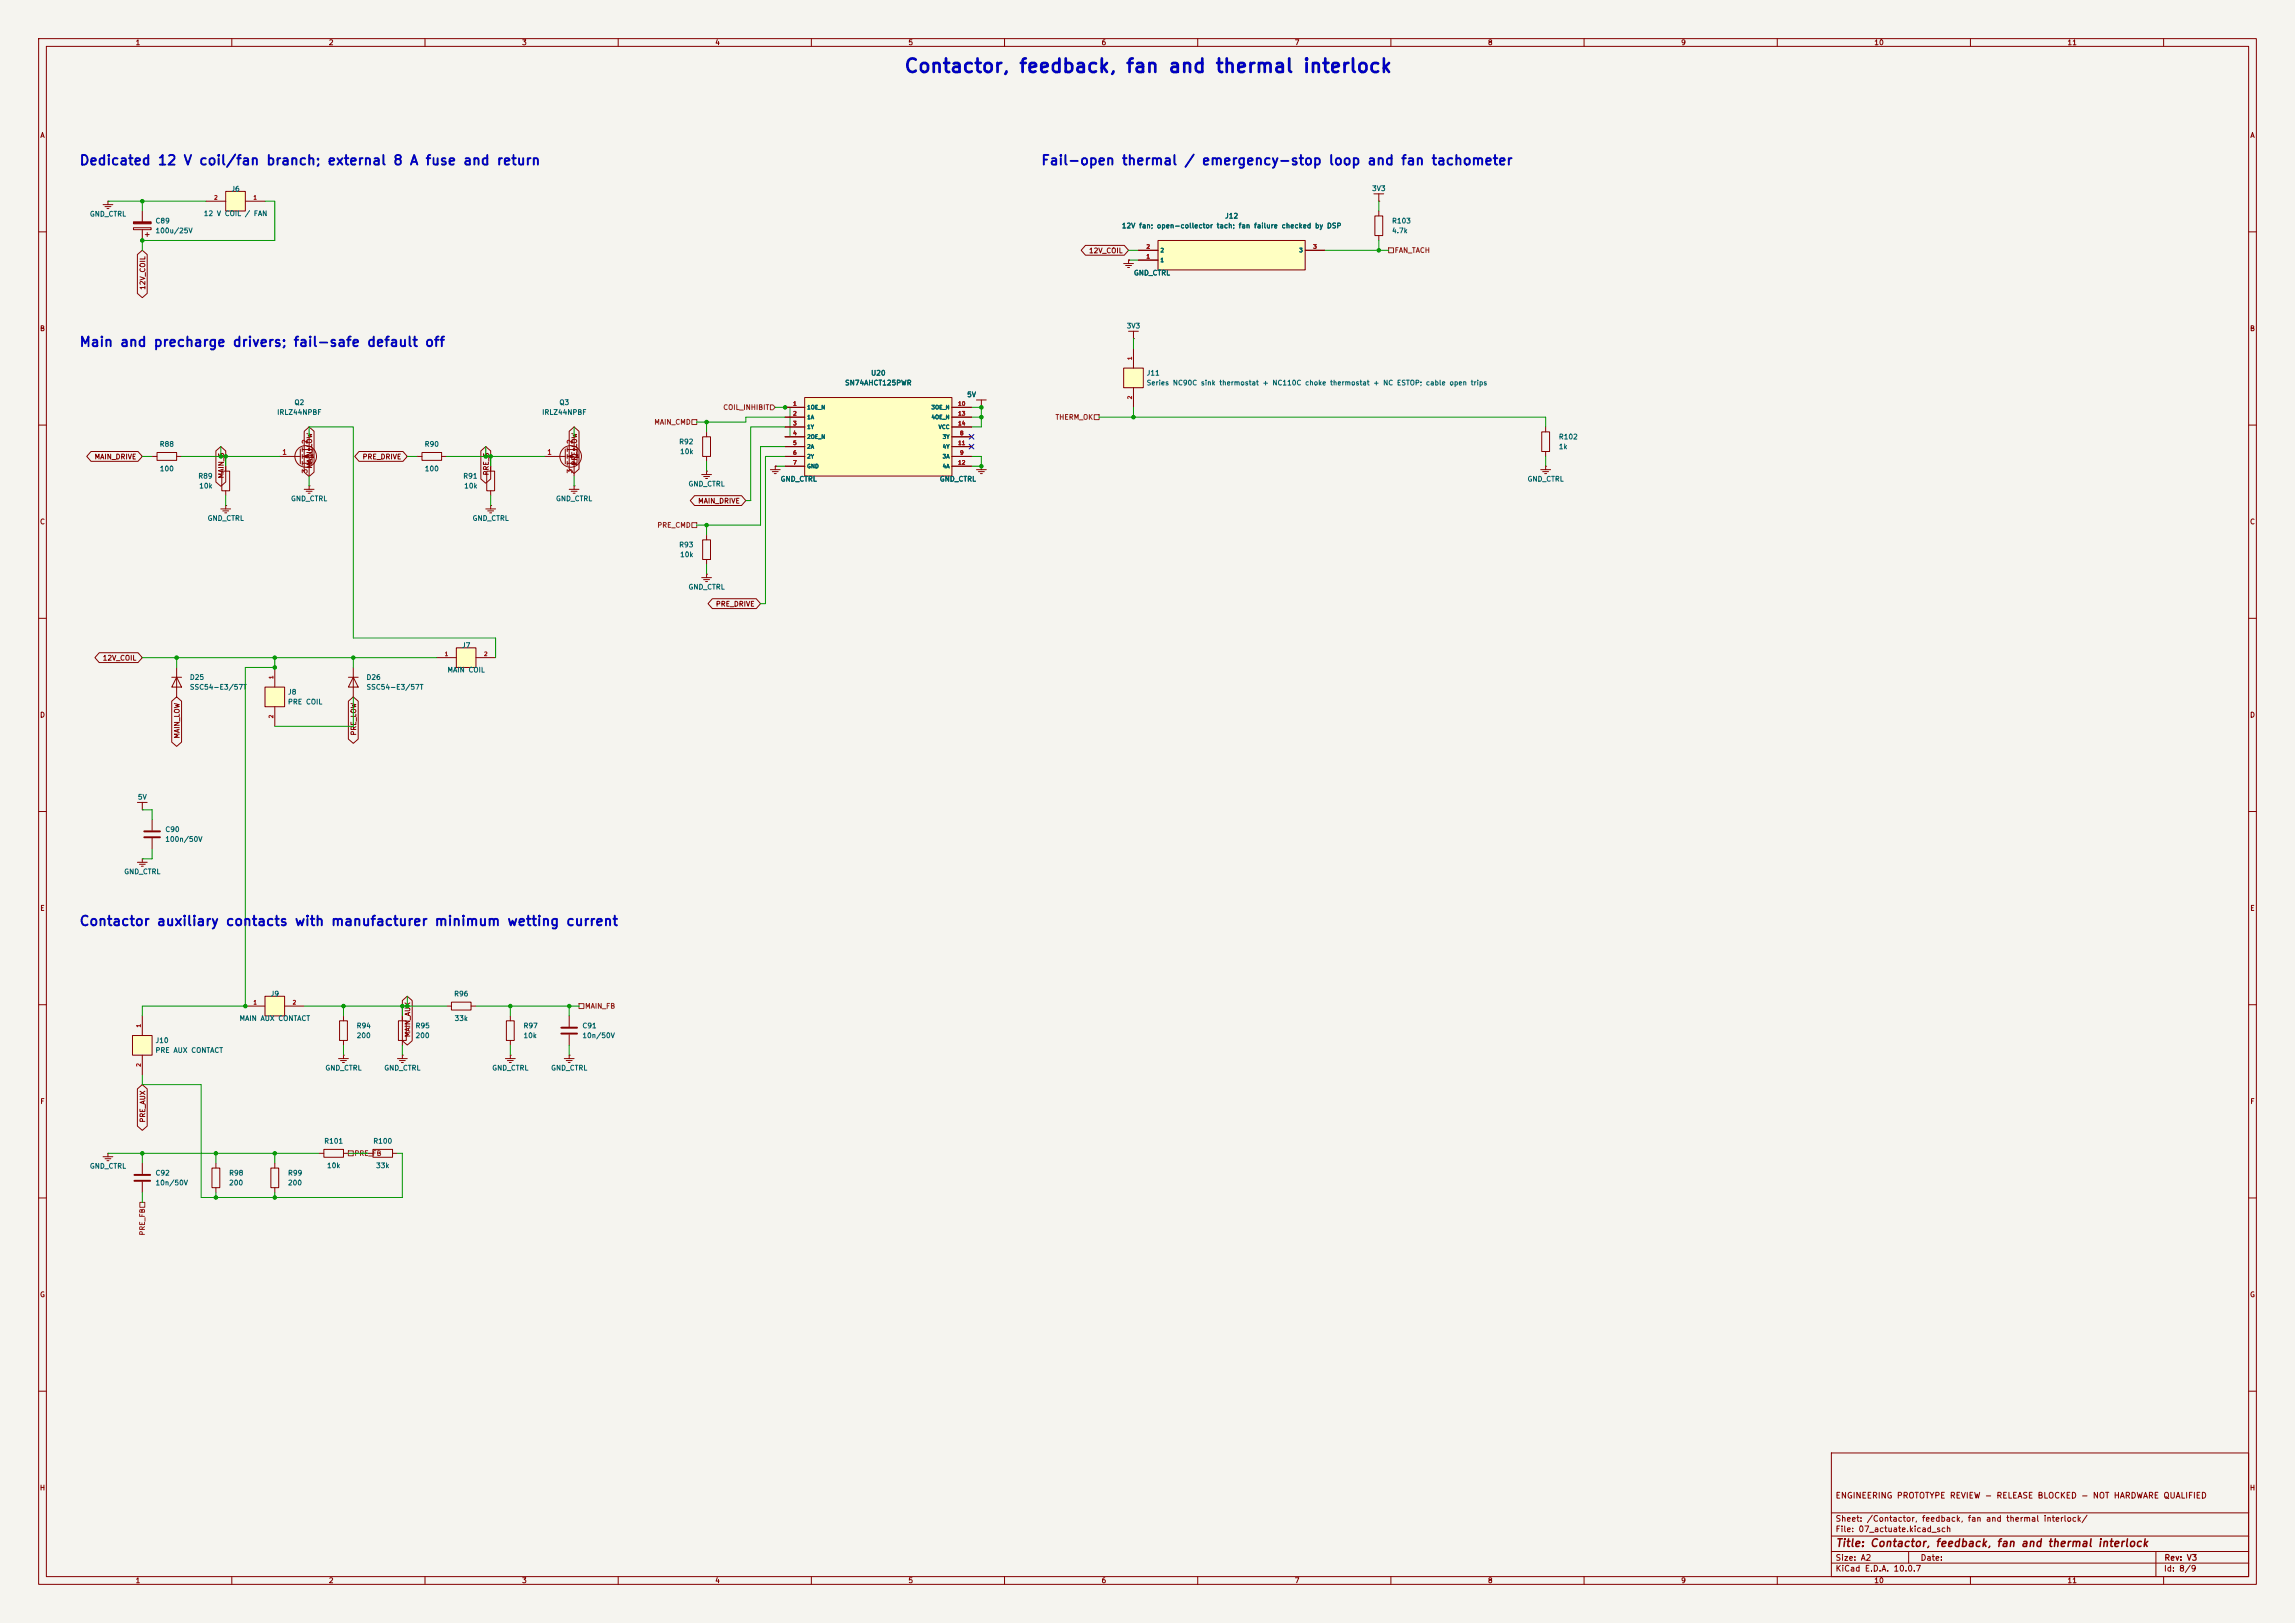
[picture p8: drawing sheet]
<svg xmlns="http://www.w3.org/2000/svg" width="594mm" height="420mm" viewBox="0 0 594 420" stroke-linecap="round" stroke-linejoin="round" font-family="sans-serif">
<defs><g id="words">
<text font-size="3.5" fill="#0000c2" x="233.8" y="19.7">Contactor, feedback, fan and thermal interlock</text>
<g font-size="2.5" fill="#0000c2">
<text x="20.4" y="43.4">Dedicated 12 V coil/fan branch; external 8 A fuse and return</text>
<text x="269.3" y="43.4">Fail-open thermal / emergency-stop loop and fan tachometer</text>
<text x="20.4" y="90.3">Main and precharge drivers; fail-safe default off</text>
<text x="20.4" y="240.2">Contactor auxiliary contacts with manufacturer minimum wetting current</text>
</g>
<text font-size="2" fill="#840000" x="475" y="400.8">Title: Contactor, feedback, fan and thermal interlock</text>
<g font-size="1.5" fill="#840000">
<text x="475" y="388.1">ENGINEERING PROTOTYPE REVIEW - RELEASE BLOCKED - NOT HARDWARE QUALIFIED</text>
<text x="475" y="394.1">Sheet: /Contactor, feedback, fan and thermal interlock/</text>
<text x="475" y="396.8">File: 07_actuate.kicad_sch</text>
<text x="475" y="407">KiCad E.D.A. 10.0.7</text>
<text x="475" y="404.2">Size: A2</text>
<text x="497" y="404.2">Date:</text>
<text x="560" y="407">Id: 8/9</text>
<text x="560.1" y="404.2">Rev: V3</text>
</g>
<g font-size="1.3" fill="#840000">
<text x="35" y="12">1</text>
<text x="85" y="12">2</text>
<text x="135" y="12">3</text>
<text x="185" y="12">4</text>
<text x="235" y="12">5</text>
<text x="285" y="12">6</text>
<text x="335" y="12">7</text>
<text x="385" y="12">8</text>
<text x="435" y="12">9</text>
<text x="485" y="12">10</text>
<text x="535" y="12">11</text>
<text x="10.3" y="36">A</text>
<text x="582.3" y="36">A</text>
<text x="281.7" y="65.8">12V_COIL</text>
<text x="37.9" y="75.1" transform="rotate(-90 37.9 75.1)">12V_COIL</text>
<text x="10.2" y="86">B</text>
<text x="582.2" y="86">B</text>
<text x="24.3" y="119.2">MAIN_DRIVE</text>
<text x="93.7" y="119.2">PRE_DRIVE</text>
<text x="58.2" y="123.9" transform="rotate(-90 58.2 123.9)">MAIN_G</text>
<text x="81.1" y="121.4" transform="rotate(-90 81.1 121.4)">MAIN_LOW</text>
<text x="126.8" y="123.2" transform="rotate(-90 126.8 123.2)">PRE_G</text>
<text x="149.6" y="120.6" transform="rotate(-90 149.6 120.6)">PRE_LOW</text>
<text x="180.6" y="130.6">MAIN_DRIVE</text>
<text x="10.2" y="136">C</text>
<text x="582.2" y="136">C</text>
<text x="185.2" y="157.3">PRE_DRIVE</text>
<text x="26.5" y="171.2">12V_COIL</text>
<text x="10.2" y="186">D</text>
<text x="582.2" y="186">D</text>
<text x="46.8" y="191.2" transform="rotate(-90 46.8 191.2)">MAIN_LOW</text>
<text x="92.5" y="190.5" transform="rotate(-90 92.5 190.5)">PRE_LOW</text>
<text x="10.3" y="236">E</text>
<text x="582.3" y="236">E</text>
<text x="106.5" y="268.5" transform="rotate(-90 106.5 268.5)">MAIN_AUX</text>
<text x="10.3" y="286">F</text>
<text x="582.3" y="286">F</text>
<text x="37.9" y="290.6" transform="rotate(-90 37.9 290.6)">PRE_AUX</text>
<text x="10.2" y="336">G</text>
<text x="582.2" y="336">G</text>
<text x="10.2" y="386">H</text>
<text x="582.2" y="386">H</text>
<text x="35" y="410">1</text>
<text x="85" y="410">2</text>
<text x="135" y="410">3</text>
<text x="185" y="410">4</text>
<text x="235" y="410">5</text>
<text x="285" y="410">6</text>
<text x="335" y="410">7</text>
<text x="385" y="410">8</text>
<text x="435" y="410">9</text>
<text x="485" y="410">10</text>
<text x="535" y="410">11</text>
</g>
<g font-size="1.3" fill="#006464">
<text x="59.7" y="49.9">J6</text>
<text x="355" y="49.7">3V3</text>
<text x="23.1" y="56.3">GND_CTRL</text>
<text x="40.1" y="58.1">C89</text>
<text x="52.6" y="56.2">12 V COIL / FAN</text>
<text x="290.2" y="59.4">12V fan; open-collector tach; fan failure checked by DSP</text>
<text x="316.9" y="56.8">J12</text>
<text x="360.2" y="58.1">R103</text>
<text x="40.1" y="60.7">100u/25V</text>
<text x="360.2" y="60.7">4.7k</text>
<text x="293.4" y="71.6">GND_CTRL</text>
<text x="291.5" y="85.3">3V3</text>
<text x="218.6" y="100">SN74AHCT125PWR</text>
<text x="225.3" y="97.5">U20</text>
<text x="296.7" y="97.5">J11</text>
<text x="296.7" y="100">Series NC90C sink thermostat + NC110C choke thermostat + NC ESTOP; cable open trips</text>
<text x="71.6" y="107.6">IRLZ44NPBF</text>
<text x="76.1" y="105.1">Q2</text>
<text x="140.2" y="107.6">IRLZ44NPBF</text>
<text x="144.7" y="105.1">Q3</text>
<text x="250.2" y="103.1">5V</text>
<text x="403.3" y="114">R102</text>
<text x="41.2" y="115.9">R88</text>
<text x="109.8" y="115.9">R90</text>
<text x="175.7" y="115.3">R92</text>
<text x="175.9" y="117.8">10k</text>
<text x="403.3" y="116.5">1k</text>
<text x="41.2" y="122.2">100</text>
<text x="51.2" y="124.2">R89</text>
<text x="109.8" y="122.2">100</text>
<text x="119.8" y="124.2">R91</text>
<text x="201.9" y="124.9">GND_CTRL</text>
<text x="243.1" y="124.9">GND_CTRL</text>
<text x="395.2" y="124.9">GND_CTRL</text>
<text x="51.4" y="126.7">10k</text>
<text x="75.2" y="130">GND_CTRL</text>
<text x="120" y="126.7">10k</text>
<text x="143.8" y="130">GND_CTRL</text>
<text x="178.1" y="126.2">GND_CTRL</text>
<text x="53.6" y="135.1">GND_CTRL</text>
<text x="122.2" y="135.1">GND_CTRL</text>
<text x="175.7" y="141.9">R93</text>
<text x="175.9" y="144.5">10k</text>
<text x="178.1" y="152.9">GND_CTRL</text>
<text x="119.4" y="168">J7</text>
<text x="49" y="176.2">D25</text>
<text x="49" y="178.8">SSC54-E3/57T</text>
<text x="94.7" y="176.2">D26</text>
<text x="94.7" y="178.8">SSC54-E3/57T</text>
<text x="115.7" y="174.3">MAIN COIL</text>
<text x="74.4" y="180">J8</text>
<text x="74.4" y="182.6">PRE COIL</text>
<text x="35.6" y="207.2">5V</text>
<text x="42.7" y="215.6">C90</text>
<text x="42.7" y="218.1">100n/50V</text>
<text x="32" y="226.5">GND_CTRL</text>
<text x="69.9" y="258.1">J9</text>
<text x="117.4" y="258.1">R96</text>
<text x="61.9" y="264.5">MAIN AUX CONTACT</text>
<text x="92.2" y="266.4">R94</text>
<text x="92.2" y="268.9">200</text>
<text x="107.4" y="266.4">R95</text>
<text x="107.4" y="268.9">200</text>
<text x="117.5" y="264.5">33k</text>
<text x="135.4" y="266.4">R97</text>
<text x="135.4" y="268.9">10k</text>
<text x="150.6" y="266.4">C91</text>
<text x="150.6" y="268.9">10n/50V</text>
<text x="40.1" y="270.2">J10</text>
<text x="40.1" y="272.7">PRE AUX CONTACT</text>
<text x="84.1" y="277.3">GND_CTRL</text>
<text x="99.3" y="277.3">GND_CTRL</text>
<text x="127.3" y="277.3">GND_CTRL</text>
<text x="142.5" y="277.3">GND_CTRL</text>
<text x="83.8" y="296.2">R101</text>
<text x="96.5" y="296.2">R100</text>
<text x="23.1" y="302.7">GND_CTRL</text>
<text x="40.1" y="304.5">C92</text>
<text x="59.2" y="304.5">R98</text>
<text x="74.4" y="304.5">R99</text>
<text x="84.5" y="302.6">10k</text>
<text x="97.2" y="302.6">33k</text>
<text x="40.1" y="307">10n/50V</text>
<text x="59.2" y="307">200</text>
<text x="74.4" y="307">200</text>
</g>
<g font-size="1.3" fill="#725600">
<text x="360.8" y="65.7">FAN_TACH</text>
<text x="187.1" y="106.4">COIL_INHIBIT</text>
<text x="169.2" y="110.2">MAIN_CMD</text>
<text x="273.1" y="108.9">THERM_OK</text>
<text x="170" y="136.9">PRE_CMD</text>
<text x="151.3" y="261.3">MAIN_FB</text>
<text x="91.6" y="299.4">PRE_FB</text>
<text x="37.8" y="319.9" transform="rotate(-90 37.8 319.9)">PRE_FB</text>
</g>
<g font-size="1.3" fill="#a90000">
<text x="72.9" y="118">1</text>
<text x="79.9" y="115" transform="rotate(-90 79.9 115)">2</text>
<text x="141.5" y="118">1</text>
<text x="148.5" y="115" transform="rotate(-90 148.5 115)">2</text>
<text x="79.9" y="122.7" transform="rotate(-90 79.9 122.7)">3</text>
<text x="148.5" y="122.7" transform="rotate(-90 148.5 122.7)">3</text>
</g>
<g font-size="1" fill="#a90000">
<text x="55.3" y="51.9">2</text>
<text x="65.5" y="51.9">1</text>
<text x="296.6" y="64.6">2</text>
<text x="339.8" y="64.6">3</text>
<text x="296.6" y="67.1">1</text>
<text x="293.2" y="93.3" transform="rotate(-90 293.2 93.3)">1</text>
<text x="205.2" y="105.2">1</text>
<text x="205.2" y="107.8">2</text>
<text x="247.9" y="105.2">10</text>
<text x="247.9" y="107.8">13</text>
<text x="293.2" y="103.4" transform="rotate(-90 293.2 103.4)">2</text>
<text x="205.2" y="110.3">3</text>
<text x="205.2" y="112.8">4</text>
<text x="247.9" y="110.3">14</text>
<text x="248.3" y="112.8">8</text>
<text x="205.2" y="115.4">5</text>
<text x="205.2" y="117.9">6</text>
<text x="247.9" y="115.4">11</text>
<text x="248.3" y="117.9">9</text>
<text x="205.2" y="120.5">7</text>
<text x="247.9" y="120.5">12</text>
<text x="115" y="170">1</text>
<text x="125.2" y="170">2</text>
<text x="70.9" y="175.8" transform="rotate(-90 70.9 175.8)">1</text>
<text x="70.9" y="186" transform="rotate(-90 70.9 186)">2</text>
<text x="65.5" y="260.2">1</text>
<text x="75.6" y="260.2">2</text>
<text x="36.6" y="266" transform="rotate(-90 36.6 266)">1</text>
<text x="36.6" y="276.2" transform="rotate(-90 36.6 276.2)">2</text>
</g>
<g font-size="1" fill="#006464">
<text x="300.2" y="65.5">2</text>
<text x="336.2" y="65.5">3</text>
<text x="300.2" y="68.1">1</text>
<text x="208.8" y="106.2">1OE_N</text>
<text x="241" y="106.2">3OE_N</text>
<text x="208.8" y="108.7">1A</text>
<text x="208.8" y="111.2">1Y</text>
<text x="208.8" y="113.8">2OE_N</text>
<text x="241" y="108.7">4OE_N</text>
<text x="242.8" y="111.2">VCC</text>
<text x="243.9" y="113.8">3Y</text>
<text x="208.8" y="116.3">2A</text>
<text x="208.8" y="118.9">2Y</text>
<text x="243.9" y="118.9">3A</text>
<text x="243.9" y="116.3">4Y</text>
<text x="208.8" y="121.4">GND</text>
<text x="243.9" y="121.4">4A</text>
</g>
</g></defs>
<path d="M0 0h594v420h-594z" fill="#f5f4ef" stroke="#f5f4ef" stroke-width=".26"/>
<g fill="none" stroke="#840000" stroke-width=".26">
<path d="M10 10h574v400h-574zM12 12h570v396h-570zM60 10v2M110 10v2M160 10v2M210 10v2M260 10v2M310 10v2M360 10v2M410 10v2M460 10v2M510 10v2"/>
<path d="M560 10v2M10 60h2M582 60h2M10 110h2M582 110h2M10 160h2M90.2 175.3h2.5M91.4 175.3l1.3 2.5h-2.5zM91.4 172.7v7.6M582 160h2M10 210h2M582 210h2"/>
<path d="M10 260h2M582 260h2M10 310h2M582 310h2M10 360h2M474 376h108v32h-108zM582 360h2M474 397.5h108M474 391.5h108M60 408v2M110 408v2M160 408v2"/>
<path d="M210 408v2M260 408v2M310 408v2M360 408v2M410 408v2M460 408v2M474 404.5h108M474 401.5h108M494 401.5v3M510 408v2M558 401.5v6.5M560 408v2"/>
</g>
<path d="M34.3 268h5.1v5.1h-5.1z" fill="#ffffc2"/>
<path d="M34.3 268h5.1v5.1h-5.1zM36.8 262.9v5.1M36.8 273.1v5" fill="none" stroke="#840000" stroke-width=".26"/>
<path d="M208.3 102.9h38.1v20.3h-38.1z" fill="#ffffc2"/>
<g fill="none" stroke="#840000" stroke-width=".26">
<path d="M72.4 118.1h5.3M77.7 116.2v3.8M78.2 116.3h2.6v3.6h-2.6M78.2 118.1h1.8v5.1M78.2 115.8v1M78.2 117.6v1M78.2 119.4v1M80 113v3.3M80.4 117.7h.8M80.8 117.7l.4 .7h-.8zM203.2 105.4h5.1M203.2 108h5.1"/>
<path d="M203.2 110.5h5.1M203.2 113h5.1M203.2 115.6h5.1M203.2 118.1h5.1M208.3 102.9h38.1v20.3h-38.1zM246.4 105.4h5.1M246.4 108h5.1M246.4 110.5h5.1M246.4 113h5.1M246.4 115.6h5.1M246.4 118.1h5.1M125.7 131.7h2.6"/>
<path d="M126.2 132.2h1.6M126.7 132.7h.6M127 130.8h.1M127 130.8v.9M147.3 126.6h2.6M147.8 127.1h1.6M148.3 127.6h.5M148.6 125.7h.1M148.6 125.7v.9M203.2 120.7h5.1M246.4 120.7h5.1"/>
<circle cx="79.1" cy="118.1" r="2.79"/>
</g>
<g fill="#840000" stroke="#840000" stroke-width=".26">
<path d="M78.5 118.1l1-.4v.8z"/>
<circle cx="80" cy="116.3" r=".25"/>
<circle cx="80" cy="119.9" r=".25"/>
</g>
<path d="M299.7 62.2h38.1v7.7h-38.1z" fill="#ffffc2"/>
<g fill="none" stroke="#840000" stroke-width=".26">
<path d="M34.5 58.9h4.6v.5h-4.6zM36.8 54.6v2.8M36.8 59.4v2.8M355.6 50.2h2.5M355.9 55.9h2v5.1h-2zM356.9 52.1h.1M356.9 50.2v1.9M356.9 54.6v1.3M37.6 60.7h1M38.1 60.2v1M290.8 68.2h2.6M291.3 68.7h1.6"/>
<path d="M291.8 69.2h.6M292.1 67.3h.1M292.1 67.3v.9M294.6 67.3h5.1M294.6 64.8h5.1M299.7 62.2h38.1v7.7h-38.1zM337.8 64.8h5.1M356.9 61v1.2M292.1 85.7h2.5M293.4 87.6h.1M293.4 85.7v1.9M107.9 118.1h1.3"/>
<path d="M109.2 117.1h5.1v2h-5.1zM114.3 118.1h1.3M181.9 113h2v5.1h-2zM182.9 111.8v1.2M182.9 118.1v1.3M252.7 103.5h2.6M254 105.4h.1M254 103.5v1.9M181.6 122.8h2.5M181.9 139.7h2v5.1h-2zM182.1 123.3h1.5M182.6 123.8h.5"/>
<path d="M182.9 121.9h.1M182.9 121.9v.9M182.9 138.4v1.3M252.7 121.5h2.6M253.2 122h1.6M253.7 122.6h.6M254 120.7h.1M254 120.7v.8M181.6 149.5h2.5M182.1 150h1.5M182.6 150.5h.5M182.9 148.6h.1"/>
<path d="M182.9 144.8v1.3M182.9 148.6v.9M36.8 301v2.8M36.8 305.8v2.8M54.9 302.3h2v5h-2zM55.9 301v1.3M55.9 307.3v1.3"/>
</g>
<path d="M34.8 305.6h4.1M34.8 304h4.1" fill="none" stroke="#840000" stroke-width=".51"/>
<path d="M34.5 57.4h4.6v.5h-4.6z" fill="#840000" stroke="#840000" stroke-width=".26"/>
<path d="M290.8 95.3h5.1v5h-5.1z" fill="#ffffc2"/>
<path d="M26.7 53h2.5M27.2 53.5h1.5M27.7 54h.5M27.9 52.1h.1M27.9 52.1v.9M290.8 95.3h5.1v5h-5.1zM293.4 90.2v5.1M293.4 100.3v5.1" fill="none" stroke="#840000" stroke-width=".26"/>
<path d="M58.4 49.5h5.1v5.1h-5.1z" fill="#ffffc2"/>
<g fill="none" stroke="#840000" stroke-width=".26">
<path d="M53.3 52.1h5.1M58.4 49.5h5.1v5.1h-5.1zM63.5 52.1h5.1M399 111.8h2.1v5h-2.1zM400 110.5v1.3M400 116.8v1.3M35.6 207.6h2.5M36.8 209.6h.1M36.8 207.6v2M35.6 223.1h2.5M36.1 223.6h1.5M36.6 224.2h.5"/>
<path d="M36.8 222.3h.1M36.8 222.3v.8M87.6 273.9h2.6M88.1 274.4h1.6M88.6 275h.6M88.9 273.1h.1M88.9 273.1v.8M131.1 264.2h2v5h-2zM132.1 262.9v1.3M132.1 269.2v1.3"/>
</g>
<path d="M68.6 177.8h5.1v5.1h-5.1z" fill="#ffffc2"/>
<g fill="none" stroke="#840000" stroke-width=".26">
<path d="M39.4 118.1h1.2M40.6 117.1h5.1v2h-5.1zM45.7 118.1h1.3M57.4 121.9h2v5.1h-2zM58.4 120.7v1.2M58.4 127v1.3M398.8 121.5h2.5M399.3 122h1.5M399.8 122.6h.5M400 120.7h.1M400 120.7v.8M44.4 175.3h2.6"/>
<path d="M45.7 175.3l1.3 2.5h-2.6zM45.7 172.7v7.6M68.6 177.8h5.1v5.1h-5.1zM71.1 172.7v5.1M71.1 182.9v5.1M39.4 212.1v2.8M39.4 216.9v2.8M116.8 259.3h5.1v2.1h-5.1zM115.6 260.4h1.2M121.9 260.4h1.3M130.8 273.9h2.5M131.3 274.4h1.5"/>
<path d="M131.8 275h.5M132.1 273.1h.1M132.1 273.1v.8"/>
</g>
<path d="M37.3 215.1h4.1M37.3 216.7h4.1" fill="none" stroke="#840000" stroke-width=".51"/>
<path d="M68.6 257.8h5.1v5.1h-5.1z" fill="#ffffc2"/>
<g fill="none" stroke="#840000" stroke-width=".26">
<path d="M141 118.1h5.3M146.3 116.2v3.8M146.8 116.3h2.6v3.6h-2.6M146.8 118.1h1.8v5.1M146.8 115.8v1M146.8 117.6v1M146.8 119.4v1M148.6 113v3.3M149 117.7h.7M149.4 117.7l.3 .7h-.7zM57.1 131.7h2.6M57.7 132.2h1.5"/>
<path d="M58.2 132.7h.5M58.4 130.8h.1M58.4 130.8v.9M78.7 126.6h2.6M79.2 127.1h1.6M79.8 127.6h.5M80 125.7h.1M80 125.7v.9M126 121.9h2v5.1h-2zM127 120.7v1.2M127 127v1.3M199.4 121.5h2.5"/>
<path d="M199.9 122h1.5M200.4 122.6h.5M200.7 120.7h.1M200.7 120.7v.8M68.6 257.8h5.1v5.1h-5.1zM63.5 260.4h5.1M73.7 260.4h5M87.9 264.2h2v5h-2zM88.9 262.9v1.3M88.9 269.2v1.3M102.9 273.9h2.5M103.1 264.2h2.1v5h-2.1z"/>
<path d="M103.4 274.4h1.5M103.9 275h.5M104.1 273.1h.1M104.1 262.9v1.3M104.1 269.2v1.3M104.1 273.1v.8M146 273.9h2.6M146.6 274.4h1.5M147.1 275h.5M147.3 273.1h.1M147.3 262.9v2.8M147.3 267.7v2.8"/>
<path d="M147.3 273.1v.8M26.7 299.3h2.5M27.2 299.8h1.5M27.9 298.5h.1M27.9 298.5v.8M82.5 298.5h1.3M83.8 297.4h5.1v2.1h-5.1zM88.9 298.5h1.3M95.2 298.5h1.3M96.5 297.4h5.1v2.1h-5.1zM101.6 298.5h1.3M27.7 300.4h.5"/>
<path d="M70.1 302.3h2v5h-2zM71.1 301v1.3M71.1 307.3v1.3"/>
<circle cx="147.7" cy="118.1" r="2.79"/>
</g>
<path d="M145.3 265.9h4.1M145.3 267.5h4.1" fill="none" stroke="#840000" stroke-width=".51"/>
<g fill="#840000" stroke="#840000" stroke-width=".26">
<path d="M147.1 118.1l1-.4v.8z"/>
<circle cx="148.6" cy="116.3" r=".25"/>
<circle cx="148.6" cy="119.9" r=".25"/>
</g>
<path d="M118.1 167.6h5.1v5.1h-5.1z" fill="#ffffc2"/>
<g fill="none" stroke="#840000" stroke-width=".26">
<path d="M35.6 65.9l1.2-1.1 1.3 1.1v10l-1.3 1.1-1.2-1.1zM280.9 63.5h10.1l1.1 1.3-1.1 1.2h-10.1l-1.1-1.2zM292.1 67.3h.1M294.6 67.3h5.1M294.6 64.8h5.1M337.8 64.8h5.1M23.6 116.8h12.1l1.1 1.3-1.1 1.3h-12.1l-1.2-1.3zM55.9 116.7l1.2-1.1 1.3 1.1v8l-1.3 1.1-1.2-1.1zM78.7 111.6l1.3-1.1 1.3 1.1v10.6l-1.3 1.1-1.3-1.1zM92.9 116.8h11.4l1.1 1.3-1.1 1.3h-11.4l-1.1-1.3zM124.5 116.7l1.2-1.1 1.3 1.1v7.2l-1.3 1.2-1.2-1.2zM147.3 111.6l1.3-1.1 1.3 1.1v9.8l-1.3 1.1-1.3-1.1z"/>
<path d="M203.2 105.4h5.1M203.2 108h5.1M203.2 110.5h5.1M203.2 113h5.1M203.2 115.6h5.1M203.2 118.1h5.1M246.4 105.4h5.1M246.4 108h5.1M246.4 110.5h5.1M246.4 113h5.1M246.4 115.6h5.1M246.4 118.1h5.1"/>
<path d="M254 105.4h.1M179.8 128.3h12.1l1.1 1.2-1.1 1.3h-12.1l-1.1-1.3zM200.7 120.7h.1M203.2 120.7h5.1M246.4 120.7h5.1M254 120.7h.1M184.4 154.9h11.3l1.1 1.3-1.1 1.3h-11.3l-1.1-1.3zM25.7 168.9h10l1.1 1.3-1.1 1.3h-10l-1.1-1.3zM113 170.2h5.1M118.1 167.6h5.1v5.1h-5.1zM123.2 170.2h5.1M44.4 181.5l1.3-1.2 1.3 1.2v10.5l-1.3 1.1-1.3-1.1z"/>
<path d="M90.2 181.5l1.2-1.2 1.3 1.2v9.8l-1.3 1.1-1.2-1.1zM104.1 258.9l1.3-1.1 1.3 1.1v10.4l-1.3 1.1-1.3-1.1zM35.6 281.8l1.2-1.1 1.3 1.1v9.6l-1.3 1.1-1.2-1.1z"/>
</g>
<path d="M359.4 64.1h1.3v1.3h-1.3zM179.1 108.6h1.2v1.3h-1.2zM199.4 104.8h.6l.7 .6-.7 .6h-.6zM283.2 107.3h1.3v1.3h-1.3zM179.1 135.3h1.2v1.2h-1.2zM149.9 259.7h1.2v1.3h-1.2zM90.2 297.8h1.2v1.3h-1.2zM36.2 311.2h1.3v1.2h-1.3z" fill="none" stroke="#725600" stroke-width=".26"/>
<g fill="none" stroke="#009600" stroke-width=".26">
<path d="M27.9 52.1h25.4M36.8 52.1v2.5M68.6 52.1h2.5v10.1h-34.3v2.6M356.9 52.1v2.5M292.1 64.8h2.5M292.1 67.3h2.5M342.9 64.8h16.5M356.9 62.2v2.6M293.4 87.6v2.6M36.8 118.1h2.6M47 118.1h25.4M57.1 115.6v2.5"/>
<path d="M58.4 118.1v2.6M80 113v-2.5h11.4v54.6h36.9v5.1M105.4 118.1h2.5M115.6 118.1h25.4M125.7 115.6v2.5M127 118.1v2.6M148.6 110.5v2.5M182.9 109.2v2.6M182.9 119.4v2.5M200.7 105.4h3.8v7.6h-1.3M203.2 118.1h-5.1v38.1h-1.3M203.2 110.5h-8.9v19h-1.3"/>
<path d="M203.2 108h-10.2v1.2h-12.7M203.2 115.6h-6.4v20.3h-16.5M251.5 118.1h2.5v2.6h-2.5M251.5 105.4h2.5v5.1h-2.5M251.5 108h2.5M284.5 108h115.5v2.5M293.4 105.4v2.6M400 118.1v2.6M58.4 128.3v2.5M80 123.2v2.5M127 128.3v2.5M148.6 123.2v2.5"/>
<path d="M182.9 135.9v2.5M200.7 120.7h2.5M182.9 146.1v2.5M36.8 170.2h76.2M45.7 170.2v2.5M71.1 170.2v2.5h-7.6v87.7h-26.7v2.5M91.4 170.2v2.5M91.4 180.3v7.7h-20.3M36.8 209.6h2.6v2.5M39.4 219.7v2.6h-2.6M105.4 257.8v2.6M36.8 278.1v2.6h15.3v29.2h52v-11.4h-1.2"/>
<path d="M78.7 260.4h36.9M88.9 260.4v2.5M88.9 270.5v2.6M104.1 260.4v2.5M104.1 270.5v2.6M123.2 260.4h26.7M132.1 260.4v2.5M132.1 270.5v2.6M147.3 260.4v2.5M147.3 270.5v2.6M27.9 298.5h54.6M36.8 298.5v2.5"/>
<path d="M55.9 298.5v2.5M71.1 298.5v2.5M90.2 298.5h5M36.8 308.6v2.6M55.9 308.6v1.3M71.1 308.6v1.3"/>
</g>
<path d="M250.9 115l1.2 1.2M250.9 112.4l1.2 1.2M252.1 115l-1.2 1.2M252.1 112.4l-1.2 1.2" fill="none" stroke="#000084" stroke-width=".26"/>
<g fill="#009600" stroke="#009600" stroke-width=".26">
<circle cx="36.8" cy="62.2" r=".46"/>
<circle cx="36.8" cy="52.1" r=".46"/>
<circle cx="91.4" cy="170.2" r=".46"/>
<circle cx="71.1" cy="172.7" r=".46"/>
<circle cx="58.4" cy="118.1" r=".46"/>
<circle cx="57.1" cy="118.1" r=".46"/>
<circle cx="125.7" cy="118.1" r=".46"/>
<circle cx="127" cy="118.1" r=".46"/>
<circle cx="45.7" cy="170.2" r=".46"/>
<circle cx="71.1" cy="170.2" r=".46"/>
<circle cx="254" cy="120.7" r=".46"/>
<circle cx="254" cy="105.4" r=".46"/>
<circle cx="254" cy="108" r=".46"/>
<circle cx="356.9" cy="64.8" r=".46"/>
<circle cx="293.4" cy="108" r=".46"/>
<circle cx="63.5" cy="260.4" r=".46"/>
<circle cx="55.9" cy="309.9" r=".46"/>
<circle cx="71.1" cy="309.9" r=".46"/>
<circle cx="71.1" cy="298.5" r=".46"/>
<circle cx="132.1" cy="260.4" r=".46"/>
<circle cx="88.9" cy="260.4" r=".46"/>
<circle cx="104.1" cy="260.4" r=".46"/>
<circle cx="105.4" cy="260.4" r=".46"/>
<circle cx="147.3" cy="260.4" r=".46"/>
<circle cx="36.8" cy="298.5" r=".46"/>
<circle cx="55.9" cy="298.5" r=".46"/>
<circle cx="203.2" cy="105.4" r=".46"/>
<circle cx="182.9" cy="109.2" r=".46"/>
<circle cx="182.9" cy="135.9" r=".46"/>
</g>
<use href="#words"/>
</svg>
